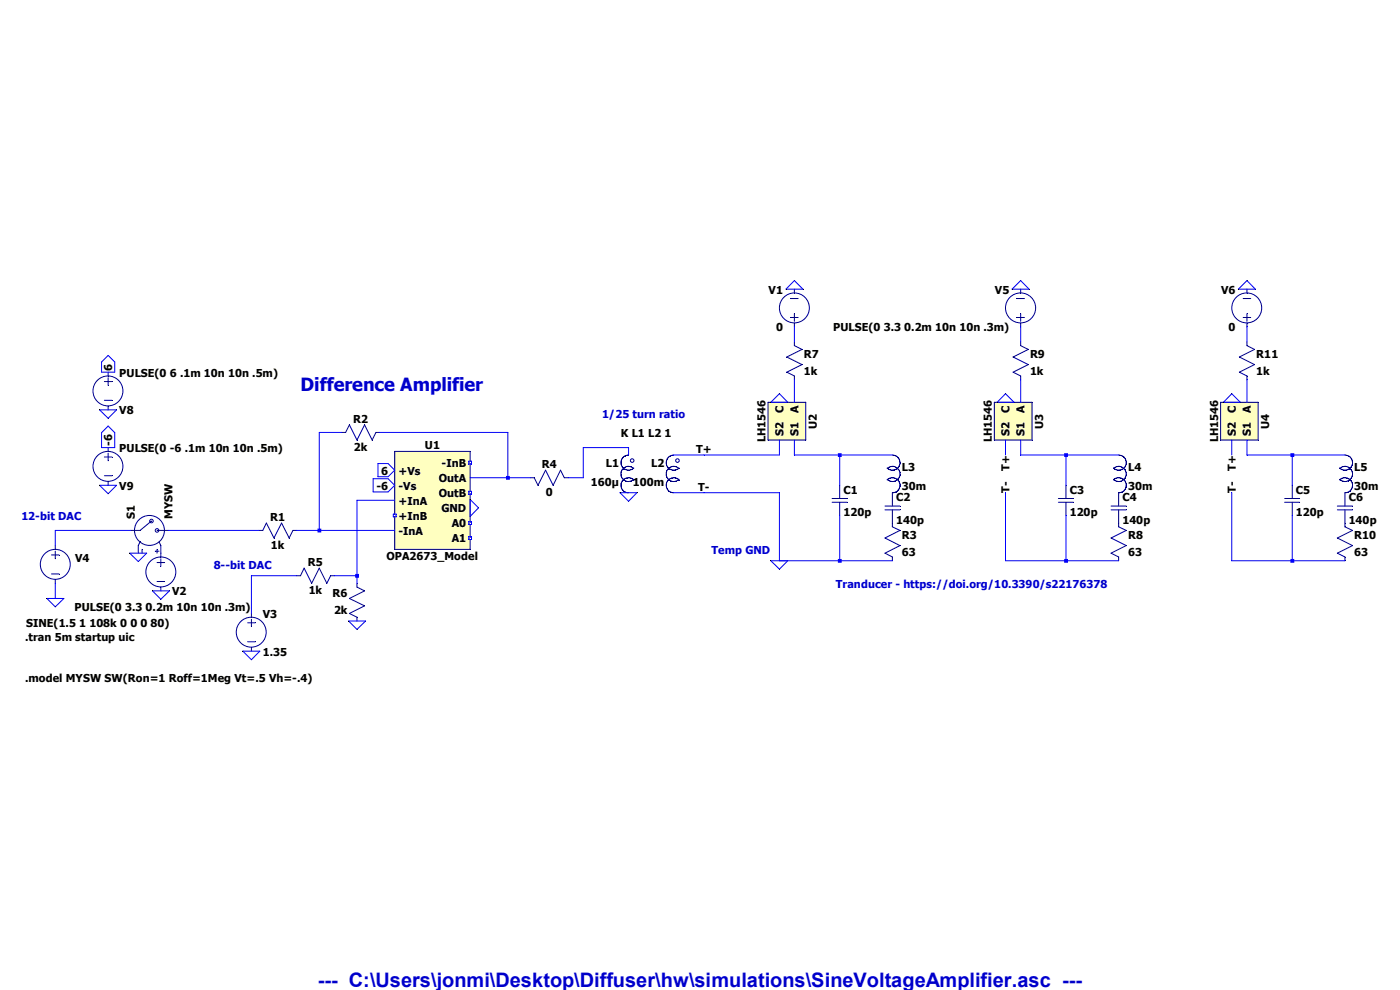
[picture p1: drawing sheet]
<svg xmlns="http://www.w3.org/2000/svg" width="297mm" height="210mm" viewBox="0 0 297 210" stroke-linecap="round" stroke-linejoin="round" font-family="sans-serif">
<defs><g id="words">
<text font-size="4.2" fill="#0000c8" x="67.4" y="209.3">--- C:\Users\jonmi\Desktop\Diffuser\hw\simulations\SineVoltageAmplifier.asc ---</text>
<text font-size="3.9" fill="#0000c8" x="63.8" y="82.8">Difference Amplifier</text>
<g font-size="2.3">
<text x="163.1" y="62.3">V1</text>
<text x="211.1" y="62.3">V5</text>
<text x="259.1" y="62.3">V6</text>
<text x="164.6" y="70.3">0</text>
<text x="176.8" y="70.3">PULSE(0 3.3 0.2m 10n 10n .3m)</text>
<text x="260.6" y="70.3">0</text>
<text x="170.5" y="75.9">R7</text>
<text x="218.5" y="75.9">R9</text>
<text x="266.5" y="75.9">R11</text>
<text x="23.8" y="78.7" transform="rotate(-90 23.8 78.7)">6</text>
<text x="25.3" y="79.9">PULSE(0 6 .1m 10n 10n .5m)</text>
<text x="170.5" y="79.5">1k</text>
<text x="218.5" y="79.5">1k</text>
<text x="266.5" y="79.5">1k</text>
<text x="25.3" y="87.9">V8</text>
<text x="74.9" y="89.7">R2</text>
<text x="166.2" y="87.7" transform="rotate(-90 166.2 87.7)">C</text>
<text x="169.4" y="87.7" transform="rotate(-90 169.4 87.7)">A</text>
<text x="214.2" y="87.7" transform="rotate(-90 214.2 87.7)">C</text>
<text x="217.4" y="87.7" transform="rotate(-90 217.4 87.7)">A</text>
<text x="262.2" y="87.7" transform="rotate(-90 262.2 87.7)">C</text>
<text x="265.4" y="87.7" transform="rotate(-90 265.4 87.7)">A</text>
<text x="23.8" y="94.7" transform="rotate(-90 23.8 94.7)">-6</text>
<text x="25.3" y="95.9">PULSE(0 -6 .1m 10n 10n .5m)</text>
<text x="75.1" y="95.7">2k</text>
<text x="90.1" y="95.3">U1</text>
<text x="131.7" y="92.7">K L1 L2 1</text>
<text x="162.4" y="93.9" transform="rotate(-90 162.4 93.9)">LH1546</text>
<text x="166.2" y="92.5" transform="rotate(-90 166.2 92.5)">S2</text>
<text x="169.4" y="92.5" transform="rotate(-90 169.4 92.5)">S1</text>
<text x="173.3" y="90.9" transform="rotate(-90 173.3 90.9)">U2</text>
<text x="210.4" y="93.9" transform="rotate(-90 210.4 93.9)">LH1546</text>
<text x="214.2" y="92.5" transform="rotate(-90 214.2 92.5)">S2</text>
<text x="217.4" y="92.5" transform="rotate(-90 217.4 92.5)">S1</text>
<text x="221.3" y="90.9" transform="rotate(-90 221.3 90.9)">U3</text>
<text x="258.4" y="93.9" transform="rotate(-90 258.4 93.9)">LH1546</text>
<text x="262.2" y="92.5" transform="rotate(-90 262.2 92.5)">S2</text>
<text x="265.4" y="92.5" transform="rotate(-90 265.4 92.5)">S1</text>
<text x="269.3" y="90.9" transform="rotate(-90 269.3 90.9)">U4</text>
<text x="80.9" y="100.7">6</text>
<text x="84.5" y="100.7">+Vs</text>
<text x="93.7" y="99.1">-InB</text>
<text x="114.9" y="99.3">R4</text>
<text x="128.5" y="99.1">L1</text>
<text x="138.1" y="99.1">L2</text>
<text x="147.7" y="96.1">T+</text>
<text x="191.3" y="99.9">L3</text>
<text x="214.2" y="99.9" transform="rotate(-90 214.2 99.9)">T+</text>
<text x="239.4" y="99.9">L4</text>
<text x="262.2" y="99.9" transform="rotate(-90 262.2 99.9)">T+</text>
<text x="287.3" y="99.9">L5</text>
<text x="25.3" y="103.9">V9</text>
<text x="79.8" y="103.9">-6</text>
<text x="84.5" y="103.9">-Vs</text>
<text x="84.5" y="107.1">+InA</text>
<text x="93.1" y="102.3">OutA</text>
<text x="93.1" y="105.5">OutB</text>
<text x="115.8" y="105.3">0</text>
<text x="125.3" y="103.1">160µ</text>
<text x="134.3" y="103.1">100m</text>
<text x="148.1" y="104.1">T-</text>
<text x="178.9" y="104.7">C1</text>
<text x="190.1" y="106.3">C2</text>
<text x="191.3" y="103.9">30m</text>
<text x="214.2" y="104.5" transform="rotate(-90 214.2 104.5)">T-</text>
<text x="226.9" y="104.7">C3</text>
<text x="238.1" y="106.3">C4</text>
<text x="239.4" y="103.9">30m</text>
<text x="262.2" y="104.5" transform="rotate(-90 262.2 104.5)">T-</text>
<text x="274.9" y="104.7">C5</text>
<text x="286.1" y="106.3">C6</text>
<text x="287.3" y="103.9">30m</text>
<text x="28.6" y="110.2" transform="rotate(-90 28.6 110.2)">S1</text>
<text x="36.6" y="110.2" transform="rotate(-90 36.6 110.2)">MYSW</text>
<text x="57.3" y="110.5">R1</text>
<text x="84.5" y="110.3">+InB</text>
<text x="84.5" y="113.5">-InA</text>
<text x="93.6" y="108.7">GND</text>
<text x="95.8" y="111.9">A0</text>
<text x="178.9" y="109.5">120p</text>
<text x="190.1" y="111.1">140p</text>
<text x="226.9" y="109.5">120p</text>
<text x="238.1" y="111.1">140p</text>
<text x="274.9" y="109.5">120p</text>
<text x="286.1" y="111.1">140p</text>
<text x="15.9" y="119.3">V4</text>
<text x="57.5" y="116.5">1k</text>
<text x="82" y="118.9">OPA2673_Model</text>
<text x="95.8" y="115.1">A1</text>
<text x="191.3" y="114.3">R3</text>
<text x="191.3" y="117.9">63</text>
<text x="239.4" y="114.3">R8</text>
<text x="239.4" y="117.9">63</text>
<text x="287.3" y="114.3">R10</text>
<text x="287.3" y="117.9">63</text>
<text x="65.3" y="120.1">R5</text>
<text x="15.8" y="129.7">PULSE(0 3.3 0.2m 10n 10n .3m)</text>
<text x="36.5" y="126.3">V2</text>
<text x="55.8" y="131.1">V3</text>
<text x="65.5" y="126.1">1k</text>
<text x="70.6" y="126.7">R6</text>
<text x="70.9" y="130.3">2k</text>
<text x="5.3" y="135.9">.tran 5m startup uic</text>
<text x="5.5" y="133">SINE(1.5 1 108k 0 0 0 80)</text>
<text x="55.8" y="139.1">1.35</text>
<text x="5.3" y="144.7">.model MYSW SW(Ron=1 Roff=1Meg Vt=.5 Vh=-.4)</text>
</g>
<g font-size="2.3" fill="#0000c8">
<text x="127.7" y="88.7">1/25 turn ratio</text>
<text x="4.5" y="110.3">12-bit DAC</text>
<text x="150.9" y="117.5">Temp GND</text>
<text x="45.3" y="120.7">8--bit DAC</text>
<text x="177.3" y="124.7">Tranducer - https://doi.org/10.3390/s22176378</text>
</g>
</g></defs>
<g fill="none" stroke="#00007f" stroke-width=".21">
<path d="M134.5 101.7l-.2 .1"/>
<circle cx="134.1" cy="97.7" r=".38"/>
</g>
<path d="M134.3 101.8l-.2 .1" fill="none" stroke="#00007f" stroke-width=".21"/>
<path d="M134.1 101.9l-.2 .2" fill="none" stroke="#00007f" stroke-width=".21"/>
<path d="M133.9 102.1h-.3" fill="none" stroke="#00007f" stroke-width=".21"/>
<path d="M133.6 102.1l-.2 .1" fill="none" stroke="#00007f" stroke-width=".21"/>
<path d="M133.2 102.2h.2" fill="none" stroke="#00007f" stroke-width=".21"/>
<path d="M132.9 102.1l.3 .1" fill="none" stroke="#00007f" stroke-width=".21"/>
<path d="M132.7 102l.2 .1" fill="none" stroke="#00007f" stroke-width=".21"/>
<path d="M132.5 101.9l.2 .1" fill="none" stroke="#00007f" stroke-width=".21"/>
<path d="M132.3 101.8l.2 .1" fill="none" stroke="#00007f" stroke-width=".21"/>
<path d="M132.2 101.6l.1 .2" fill="none" stroke="#00007f" stroke-width=".21"/>
<path d="M132 101.4l.2 .2" fill="none" stroke="#00007f" stroke-width=".21"/>
<path d="M131.9 101.2l.1 .2" fill="none" stroke="#00007f" stroke-width=".21"/>
<path d="M131.8 101l.1 .2" fill="none" stroke="#00007f" stroke-width=".21"/>
<path d="M131.7 100.8l.1 .2" fill="none" stroke="#00007f" stroke-width=".21"/>
<path d="M131.7 100.5v.3" fill="none" stroke="#00007f" stroke-width=".21"/>
<path d="M131.7 100.3v.2" fill="none" stroke="#00007f" stroke-width=".21"/>
<path d="M131.8 100.1l-.1 .2" fill="none" stroke="#00007f" stroke-width=".21"/>
<path d="M131.9 99.9l-.1 .2" fill="none" stroke="#00007f" stroke-width=".21"/>
<path d="M132 99.7l-.1 .2" fill="none" stroke="#00007f" stroke-width=".21"/>
<path d="M132.2 99.5l-.2 .2" fill="none" stroke="#00007f" stroke-width=".21"/>
<path d="M132.3 99.3l-.1 .2" fill="none" stroke="#00007f" stroke-width=".21"/>
<path d="M132.5 99.2l-.2 .1" fill="none" stroke="#00007f" stroke-width=".21"/>
<path d="M132.7 99.1l-.2 .1" fill="none" stroke="#00007f" stroke-width=".21"/>
<path d="M132.9 99l-.2 .1" fill="none" stroke="#00007f" stroke-width=".21"/>
<path d="M133.2 98.9l-.3 .1" fill="none" stroke="#00007f" stroke-width=".21"/>
<path d="M133.2 98.9h.2" fill="none" stroke="#00007f" stroke-width=".21"/>
<path d="M133.4 98.9l.2 .1" fill="none" stroke="#00007f" stroke-width=".21"/>
<path d="M133.6 99h.3" fill="none" stroke="#00007f" stroke-width=".21"/>
<path d="M133.9 99l.2 .1" fill="none" stroke="#00007f" stroke-width=".21"/>
<path d="M134.1 99.1l.2 .2" fill="none" stroke="#00007f" stroke-width=".21"/>
<path d="M134.3 99.3l.2 .1" fill="none" stroke="#00007f" stroke-width=".21"/>
<path d="M134.5 99.3l-.2 .1" fill="none" stroke="#00007f" stroke-width=".21"/>
<path d="M134.3 99.4l-.1 .1" fill="none" stroke="#00007f" stroke-width=".21"/>
<path d="M134.2 99.5l-.2 .1" fill="none" stroke="#00007f" stroke-width=".21"/>
<path d="M134 99.6l-.2 .1" fill="none" stroke="#00007f" stroke-width=".21"/>
<path d="M133.8 99.7h-.2" fill="none" stroke="#00007f" stroke-width=".21"/>
<path d="M133.4 99.7h.2" fill="none" stroke="#00007f" stroke-width=".21"/>
<path d="M133.2 99.7h.2" fill="none" stroke="#00007f" stroke-width=".21"/>
<path d="M133 99.7h.2" fill="none" stroke="#00007f" stroke-width=".21"/>
<path d="M132.8 99.7h.2" fill="none" stroke="#00007f" stroke-width=".21"/>
<path d="M132.6 99.6l.2 .1" fill="none" stroke="#00007f" stroke-width=".21"/>
<path d="M132.5 99.5l.1 .1" fill="none" stroke="#00007f" stroke-width=".21"/>
<path d="M132.3 99.4l.2 .1" fill="none" stroke="#00007f" stroke-width=".21"/>
<path d="M132.2 99.2l.1 .2" fill="none" stroke="#00007f" stroke-width=".21"/>
<path d="M132 99.1l.2 .1" fill="none" stroke="#00007f" stroke-width=".21"/>
<path d="M132 98.9v.2" fill="none" stroke="#00007f" stroke-width=".21"/>
<path d="M131.9 98.8l.1 .1" fill="none" stroke="#00007f" stroke-width=".21"/>
<path d="M131.8 98.6l.1 .2" fill="none" stroke="#00007f" stroke-width=".21"/>
<path d="M131.7 98.4l.1 .2" fill="none" stroke="#00007f" stroke-width=".21"/>
<path d="M131.7 98.2v.2" fill="none" stroke="#00007f" stroke-width=".21"/>
<path d="M131.7 98v.2" fill="none" stroke="#00007f" stroke-width=".21"/>
<path d="M131.8 97.8l-.1 .2" fill="none" stroke="#00007f" stroke-width=".21"/>
<path d="M131.8 97.6v.2" fill="none" stroke="#00007f" stroke-width=".21"/>
<path d="M131.9 97.4l-.1 .2" fill="none" stroke="#00007f" stroke-width=".21"/>
<path d="M132 97.2l-.1 .2" fill="none" stroke="#00007f" stroke-width=".21"/>
<path d="M132.1 97.1l-.1 .1" fill="none" stroke="#00007f" stroke-width=".21"/>
<path d="M132.2 96.9l-.1 .2" fill="none" stroke="#00007f" stroke-width=".21"/>
<path d="M132.4 96.8l-.2 .1" fill="none" stroke="#00007f" stroke-width=".21"/>
<path d="M132.6 96.7l-.2 .1" fill="none" stroke="#00007f" stroke-width=".21"/>
<path d="M132.8 96.6l-.2 .1" fill="none" stroke="#00007f" stroke-width=".21"/>
<path d="M132.9 96.6h-.1" fill="none" stroke="#00007f" stroke-width=".21"/>
<path d="M133.1 96.6h-.2" fill="none" stroke="#00007f" stroke-width=".21"/>
<path d="M133.3 96.5l-.2 .1" fill="none" stroke="#00007f" stroke-width=".21"/>
<path d="M133.1 104.5h.2" fill="none" stroke="#00007f" stroke-width=".21"/>
<path d="M132.9 104.5h.2" fill="none" stroke="#00007f" stroke-width=".21"/>
<path d="M132.8 104.4l.1 .1" fill="none" stroke="#00007f" stroke-width=".21"/>
<path d="M132.6 104.4h.2" fill="none" stroke="#00007f" stroke-width=".21"/>
<path d="M132.4 104.3l.2 .1" fill="none" stroke="#00007f" stroke-width=".21"/>
<path d="M132.2 104.1l.2 .2" fill="none" stroke="#00007f" stroke-width=".21"/>
<path d="M132.1 104l.1 .1" fill="none" stroke="#00007f" stroke-width=".21"/>
<path d="M132 103.8l.1 .2" fill="none" stroke="#00007f" stroke-width=".21"/>
<path d="M131.9 103.7l.1 .1" fill="none" stroke="#00007f" stroke-width=".21"/>
<path d="M131.8 103.5l.1 .2" fill="none" stroke="#00007f" stroke-width=".21"/>
<path d="M131.8 103.3v.2" fill="none" stroke="#00007f" stroke-width=".21"/>
<path d="M131.7 103.1l.1 .2" fill="none" stroke="#00007f" stroke-width=".21"/>
<path d="M131.7 102.9v.2" fill="none" stroke="#00007f" stroke-width=".21"/>
<path d="M131.7 102.7v.2" fill="none" stroke="#00007f" stroke-width=".21"/>
<path d="M131.8 102.5l-.1 .2" fill="none" stroke="#00007f" stroke-width=".21"/>
<path d="M131.9 102.3l-.1 .2" fill="none" stroke="#00007f" stroke-width=".21"/>
<path d="M132 102.2l-.1 .1" fill="none" stroke="#00007f" stroke-width=".21"/>
<path d="M132 102v.2" fill="none" stroke="#00007f" stroke-width=".21"/>
<path d="M132.2 101.9l-.2 .1" fill="none" stroke="#00007f" stroke-width=".21"/>
<path d="M132.3 101.7l-.1 .2" fill="none" stroke="#00007f" stroke-width=".21"/>
<path d="M132.5 101.6l-.2 .1" fill="none" stroke="#00007f" stroke-width=".21"/>
<path d="M132.6 101.5l-.1 .1" fill="none" stroke="#00007f" stroke-width=".21"/>
<path d="M132.8 101.4l-.2 .1" fill="none" stroke="#00007f" stroke-width=".21"/>
<path d="M133 101.4h-.2" fill="none" stroke="#00007f" stroke-width=".21"/>
<path d="M133.2 101.3l-.2 .1" fill="none" stroke="#00007f" stroke-width=".21"/>
<path d="M133.2 101.3h.2" fill="none" stroke="#00007f" stroke-width=".21"/>
<path d="M133.4 101.3h.2" fill="none" stroke="#00007f" stroke-width=".21"/>
<path d="M133.6 101.3l.2 .1" fill="none" stroke="#00007f" stroke-width=".21"/>
<path d="M133.8 101.4l.2 .1" fill="none" stroke="#00007f" stroke-width=".21"/>
<path d="M134 101.5l.2 .1" fill="none" stroke="#00007f" stroke-width=".21"/>
<path d="M134.2 101.6l.1 .1" fill="none" stroke="#00007f" stroke-width=".21"/>
<path d="M134.3 101.7l.2 .1" fill="none" stroke="#00007f" stroke-width=".21"/>
<g fill="none" stroke="#00007f" stroke-width=".21">
<path d="M144.1 101.7l-.2 .1"/>
<circle cx="143.7" cy="97.7" r=".38"/>
</g>
<path d="M143.9 101.8l-.2 .1" fill="none" stroke="#00007f" stroke-width=".21"/>
<path d="M143.7 101.9l-.2 .2" fill="none" stroke="#00007f" stroke-width=".21"/>
<path d="M143.5 102.1h-.2" fill="none" stroke="#00007f" stroke-width=".21"/>
<path d="M143.3 102.1l-.3 .1" fill="none" stroke="#00007f" stroke-width=".21"/>
<path d="M142.8 102.2h.2" fill="none" stroke="#00007f" stroke-width=".21"/>
<path d="M142.5 102.1l.3 .1" fill="none" stroke="#00007f" stroke-width=".21"/>
<path d="M142.3 102l.2 .1" fill="none" stroke="#00007f" stroke-width=".21"/>
<path d="M142.1 101.9l.2 .1" fill="none" stroke="#00007f" stroke-width=".21"/>
<path d="M141.9 101.8l.2 .1" fill="none" stroke="#00007f" stroke-width=".21"/>
<path d="M141.7 101.6l.2 .2" fill="none" stroke="#00007f" stroke-width=".21"/>
<path d="M141.6 101.4l.1 .2" fill="none" stroke="#00007f" stroke-width=".21"/>
<path d="M141.5 101.2l.1 .2" fill="none" stroke="#00007f" stroke-width=".21"/>
<path d="M141.4 101l.1 .2" fill="none" stroke="#00007f" stroke-width=".21"/>
<path d="M141.4 100.8v.2" fill="none" stroke="#00007f" stroke-width=".21"/>
<path d="M141.4 100.5v.3" fill="none" stroke="#00007f" stroke-width=".21"/>
<path d="M141.4 100.3v.2" fill="none" stroke="#00007f" stroke-width=".21"/>
<path d="M141.4 100.1v.2" fill="none" stroke="#00007f" stroke-width=".21"/>
<path d="M141.5 99.9l-.1 .2" fill="none" stroke="#00007f" stroke-width=".21"/>
<path d="M141.6 99.7l-.1 .2" fill="none" stroke="#00007f" stroke-width=".21"/>
<path d="M141.7 99.5l-.1 .2" fill="none" stroke="#00007f" stroke-width=".21"/>
<path d="M141.9 99.3l-.2 .2" fill="none" stroke="#00007f" stroke-width=".21"/>
<path d="M142.1 99.2l-.2 .1" fill="none" stroke="#00007f" stroke-width=".21"/>
<path d="M142.3 99.1l-.2 .1" fill="none" stroke="#00007f" stroke-width=".21"/>
<path d="M142.5 99l-.2 .1" fill="none" stroke="#00007f" stroke-width=".21"/>
<path d="M142.8 98.9l-.3 .1" fill="none" stroke="#00007f" stroke-width=".21"/>
<path d="M142.8 98.9h.2" fill="none" stroke="#00007f" stroke-width=".21"/>
<path d="M143 98.9l.3 .1" fill="none" stroke="#00007f" stroke-width=".21"/>
<path d="M143.3 99h.2" fill="none" stroke="#00007f" stroke-width=".21"/>
<path d="M143.5 99l.2 .1" fill="none" stroke="#00007f" stroke-width=".21"/>
<path d="M143.7 99.1l.2 .2" fill="none" stroke="#00007f" stroke-width=".21"/>
<path d="M143.9 99.3l.2 .1" fill="none" stroke="#00007f" stroke-width=".21"/>
<path d="M144.1 99.3l-.2 .1" fill="none" stroke="#00007f" stroke-width=".21"/>
<path d="M143.9 99.4l-.1 .1" fill="none" stroke="#00007f" stroke-width=".21"/>
<path d="M143.8 99.5l-.2 .1" fill="none" stroke="#00007f" stroke-width=".21"/>
<path d="M143.6 99.6l-.2 .1" fill="none" stroke="#00007f" stroke-width=".21"/>
<path d="M143.4 99.7h-.2" fill="none" stroke="#00007f" stroke-width=".21"/>
<path d="M143 99.7h.2" fill="none" stroke="#00007f" stroke-width=".21"/>
<path d="M142.8 99.7h.2" fill="none" stroke="#00007f" stroke-width=".21"/>
<path d="M142.6 99.7h.2" fill="none" stroke="#00007f" stroke-width=".21"/>
<path d="M142.5 99.7h.1" fill="none" stroke="#00007f" stroke-width=".21"/>
<path d="M142.2 99.6l.3 .1" fill="none" stroke="#00007f" stroke-width=".21"/>
<path d="M142.1 99.5l.1 .1" fill="none" stroke="#00007f" stroke-width=".21"/>
<path d="M141.9 99.4l.2 .1" fill="none" stroke="#00007f" stroke-width=".21"/>
<path d="M141.8 99.2l.1 .2" fill="none" stroke="#00007f" stroke-width=".21"/>
<path d="M141.6 99.1l.2 .1" fill="none" stroke="#00007f" stroke-width=".21"/>
<path d="M141.6 98.9v.2" fill="none" stroke="#00007f" stroke-width=".21"/>
<path d="M141.4 98.8l.2 .1" fill="none" stroke="#00007f" stroke-width=".21"/>
<path d="M141.4 98.6v.2" fill="none" stroke="#00007f" stroke-width=".21"/>
<path d="M141.4 98.4v.2" fill="none" stroke="#00007f" stroke-width=".21"/>
<path d="M141.4 98.2v.2" fill="none" stroke="#00007f" stroke-width=".21"/>
<path d="M141.4 98v.2" fill="none" stroke="#00007f" stroke-width=".21"/>
<path d="M141.4 97.8v.2" fill="none" stroke="#00007f" stroke-width=".21"/>
<path d="M141.4 97.6v.2" fill="none" stroke="#00007f" stroke-width=".21"/>
<path d="M141.5 97.4l-.1 .2" fill="none" stroke="#00007f" stroke-width=".21"/>
<path d="M141.6 97.2l-.1 .2" fill="none" stroke="#00007f" stroke-width=".21"/>
<path d="M141.7 97.1l-.1 .1" fill="none" stroke="#00007f" stroke-width=".21"/>
<path d="M141.9 96.9l-.2 .2" fill="none" stroke="#00007f" stroke-width=".21"/>
<path d="M142 96.8l-.1 .1" fill="none" stroke="#00007f" stroke-width=".21"/>
<path d="M142.2 96.7l-.2 .1" fill="none" stroke="#00007f" stroke-width=".21"/>
<path d="M142.4 96.6l-.2 .1" fill="none" stroke="#00007f" stroke-width=".21"/>
<path d="M142.5 96.6h-.1" fill="none" stroke="#00007f" stroke-width=".21"/>
<path d="M142.7 96.6h-.2" fill="none" stroke="#00007f" stroke-width=".21"/>
<path d="M142.9 96.5l-.2 .1" fill="none" stroke="#00007f" stroke-width=".21"/>
<path d="M142.7 104.5h.2" fill="none" stroke="#00007f" stroke-width=".21"/>
<path d="M142.5 104.5h.2" fill="none" stroke="#00007f" stroke-width=".21"/>
<path d="M142.4 104.4l.1 .1" fill="none" stroke="#00007f" stroke-width=".21"/>
<path d="M142.2 104.4h.2" fill="none" stroke="#00007f" stroke-width=".21"/>
<path d="M142 104.3l.2 .1" fill="none" stroke="#00007f" stroke-width=".21"/>
<path d="M141.9 104.1l.1 .2" fill="none" stroke="#00007f" stroke-width=".21"/>
<path d="M141.7 104l.2 .1" fill="none" stroke="#00007f" stroke-width=".21"/>
<path d="M141.6 103.8l.1 .2" fill="none" stroke="#00007f" stroke-width=".21"/>
<path d="M141.5 103.7l.1 .1" fill="none" stroke="#00007f" stroke-width=".21"/>
<path d="M141.4 103.5l.1 .2" fill="none" stroke="#00007f" stroke-width=".21"/>
<path d="M141.4 103.3v.2" fill="none" stroke="#00007f" stroke-width=".21"/>
<path d="M141.4 103.1v.2" fill="none" stroke="#00007f" stroke-width=".21"/>
<path d="M141.4 102.9v.2" fill="none" stroke="#00007f" stroke-width=".21"/>
<path d="M141.4 102.7v.2" fill="none" stroke="#00007f" stroke-width=".21"/>
<path d="M141.4 102.5v.2" fill="none" stroke="#00007f" stroke-width=".21"/>
<path d="M141.4 102.3v.2" fill="none" stroke="#00007f" stroke-width=".21"/>
<path d="M141.6 102.2l-.2 .1" fill="none" stroke="#00007f" stroke-width=".21"/>
<path d="M141.6 102v.2" fill="none" stroke="#00007f" stroke-width=".21"/>
<path d="M141.8 101.9l-.2 .1" fill="none" stroke="#00007f" stroke-width=".21"/>
<path d="M141.9 101.7l-.1 .2" fill="none" stroke="#00007f" stroke-width=".21"/>
<path d="M142.1 101.6l-.2 .1" fill="none" stroke="#00007f" stroke-width=".21"/>
<path d="M142.2 101.5l-.1 .1" fill="none" stroke="#00007f" stroke-width=".21"/>
<path d="M142.5 101.4l-.3 .1" fill="none" stroke="#00007f" stroke-width=".21"/>
<path d="M142.6 101.4h-.1" fill="none" stroke="#00007f" stroke-width=".21"/>
<path d="M142.8 101.3l-.2 .1" fill="none" stroke="#00007f" stroke-width=".21"/>
<path d="M142.8 101.3h.2" fill="none" stroke="#00007f" stroke-width=".21"/>
<path d="M143 101.3h.2" fill="none" stroke="#00007f" stroke-width=".21"/>
<path d="M143.2 101.3l.2 .1" fill="none" stroke="#00007f" stroke-width=".21"/>
<path d="M143.4 101.4l.2 .1" fill="none" stroke="#00007f" stroke-width=".21"/>
<path d="M143.6 101.5l.2 .1" fill="none" stroke="#00007f" stroke-width=".21"/>
<path d="M143.8 101.6l.1 .1" fill="none" stroke="#00007f" stroke-width=".21"/>
<path d="M143.9 101.7l.2 .1" fill="none" stroke="#00007f" stroke-width=".21"/>
<path d="M54.9 112.5h.9" fill="none" stroke="#00007f" stroke-width=".21"/>
<path d="M56.5 111l-.7 1.5" fill="none" stroke="#00007f" stroke-width=".21"/>
<path d="M56.5 111l1.6 3.1" fill="none" stroke="#00007f" stroke-width=".21"/>
<path d="M59.7 111l-1.6 3.1" fill="none" stroke="#00007f" stroke-width=".21"/>
<path d="M59.7 111l1.6 3.1" fill="none" stroke="#00007f" stroke-width=".21"/>
<path d="M62.1 112.5h.8" fill="none" stroke="#00007f" stroke-width=".21"/>
<path d="M62.1 112.5l-.8 1.6" fill="none" stroke="#00007f" stroke-width=".21"/>
<path d="M72.5 91.7h.8" fill="none" stroke="#00007f" stroke-width=".21"/>
<path d="M74.1 90.1l-.8 1.6" fill="none" stroke="#00007f" stroke-width=".21"/>
<path d="M74.1 90.1l1.6 3.2" fill="none" stroke="#00007f" stroke-width=".21"/>
<path d="M77.3 90.1l-1.6 3.2" fill="none" stroke="#00007f" stroke-width=".21"/>
<path d="M77.3 90.1l1.7 3.2" fill="none" stroke="#00007f" stroke-width=".21"/>
<path d="M79.8 91.7h.7" fill="none" stroke="#00007f" stroke-width=".21"/>
<path d="M79.8 91.7l-.8 1.6" fill="none" stroke="#00007f" stroke-width=".21"/>
<path d="M119.7 101.3h.8" fill="none" stroke="#00007f" stroke-width=".21"/>
<path d="M118.9 99.7l.8 1.6" fill="none" stroke="#00007f" stroke-width=".21"/>
<path d="M118.9 99.7l-1.6 3.3" fill="none" stroke="#00007f" stroke-width=".21"/>
<path d="M115.7 99.7l1.6 3.3" fill="none" stroke="#00007f" stroke-width=".21"/>
<path d="M115.7 99.7l-1.6 3.3" fill="none" stroke="#00007f" stroke-width=".21"/>
<path d="M112.5 101.3h.8" fill="none" stroke="#00007f" stroke-width=".21"/>
<path d="M113.3 101.3l.8 1.7" fill="none" stroke="#00007f" stroke-width=".21"/>
<path d="M178.1 106.6v2.7" fill="none" stroke="#00007f" stroke-width=".21"/>
<path d="M178.1 103v2.7" fill="none" stroke="#00007f" stroke-width=".21"/>
<path d="M176.5 105.7h3.2" fill="none" stroke="#00007f" stroke-width=".21"/>
<path d="M176.5 106.6h3.2" fill="none" stroke="#00007f" stroke-width=".21"/>
<path d="M188.4 99.3l-.2 .1" fill="none" stroke="#00007f" stroke-width=".21"/>
<path d="M188.6 99.1l-.2 .2" fill="none" stroke="#00007f" stroke-width=".21"/>
<path d="M188.8 99l-.2 .1" fill="none" stroke="#00007f" stroke-width=".21"/>
<path d="M189 99h-.2" fill="none" stroke="#00007f" stroke-width=".21"/>
<path d="M189.3 98.9l-.3 .1" fill="none" stroke="#00007f" stroke-width=".21"/>
<path d="M189.3 98.9h.2" fill="none" stroke="#00007f" stroke-width=".21"/>
<path d="M189.5 98.9l.2 .1" fill="none" stroke="#00007f" stroke-width=".21"/>
<path d="M189.7 99l.2 .1" fill="none" stroke="#00007f" stroke-width=".21"/>
<path d="M189.9 99.1l.3 .1" fill="none" stroke="#00007f" stroke-width=".21"/>
<path d="M190.2 99.2l.1 .1" fill="none" stroke="#00007f" stroke-width=".21"/>
<path d="M190.3 99.3l.2 .2" fill="none" stroke="#00007f" stroke-width=".21"/>
<path d="M190.5 99.5l.2 .2" fill="none" stroke="#00007f" stroke-width=".21"/>
<path d="M190.7 99.7l.1 .2" fill="none" stroke="#00007f" stroke-width=".21"/>
<path d="M190.8 99.9l.1 .2" fill="none" stroke="#00007f" stroke-width=".21"/>
<path d="M190.9 100.1v.2" fill="none" stroke="#00007f" stroke-width=".21"/>
<path d="M190.9 100.3v.2" fill="none" stroke="#00007f" stroke-width=".21"/>
<path d="M190.9 100.5v.3" fill="none" stroke="#00007f" stroke-width=".21"/>
<path d="M190.9 100.8v.2" fill="none" stroke="#00007f" stroke-width=".21"/>
<path d="M190.9 101l-.1 .2" fill="none" stroke="#00007f" stroke-width=".21"/>
<path d="M190.8 101.2l-.1 .2" fill="none" stroke="#00007f" stroke-width=".21"/>
<path d="M190.7 101.4l-.2 .2" fill="none" stroke="#00007f" stroke-width=".21"/>
<path d="M190.5 101.6l-.2 .2" fill="none" stroke="#00007f" stroke-width=".21"/>
<path d="M190.3 101.8l-.1 .1" fill="none" stroke="#00007f" stroke-width=".21"/>
<path d="M190.2 101.9l-.3 .1" fill="none" stroke="#00007f" stroke-width=".21"/>
<path d="M189.9 102l-.2 .1" fill="none" stroke="#00007f" stroke-width=".21"/>
<path d="M189.7 102.1l-.2 .1" fill="none" stroke="#00007f" stroke-width=".21"/>
<path d="M189.3 102.2h.2" fill="none" stroke="#00007f" stroke-width=".21"/>
<path d="M189 102.1l.3 .1" fill="none" stroke="#00007f" stroke-width=".21"/>
<path d="M188.8 102.1h.2" fill="none" stroke="#00007f" stroke-width=".21"/>
<path d="M188.6 101.9l.2 .2" fill="none" stroke="#00007f" stroke-width=".21"/>
<path d="M188.4 101.8l.2 .1" fill="none" stroke="#00007f" stroke-width=".21"/>
<path d="M188.2 101.7l.2 .1" fill="none" stroke="#00007f" stroke-width=".21"/>
<path d="M188.3 101.7l-.1 .1" fill="none" stroke="#00007f" stroke-width=".21"/>
<path d="M188.5 101.6l-.2 .1" fill="none" stroke="#00007f" stroke-width=".21"/>
<path d="M188.7 101.5l-.2 .1" fill="none" stroke="#00007f" stroke-width=".21"/>
<path d="M188.8 101.4l-.1 .1" fill="none" stroke="#00007f" stroke-width=".21"/>
<path d="M189.1 101.3l-.3 .1" fill="none" stroke="#00007f" stroke-width=".21"/>
<path d="M189.1 101.3h.2" fill="none" stroke="#00007f" stroke-width=".21"/>
<path d="M189.3 101.3h.1" fill="none" stroke="#00007f" stroke-width=".21"/>
<path d="M189.4 101.3l.3 .1" fill="none" stroke="#00007f" stroke-width=".21"/>
<path d="M189.7 101.4h.1" fill="none" stroke="#00007f" stroke-width=".21"/>
<path d="M189.8 101.4l.2 .1" fill="none" stroke="#00007f" stroke-width=".21"/>
<path d="M190 101.5l.2 .1" fill="none" stroke="#00007f" stroke-width=".21"/>
<path d="M190.2 101.6l.1 .1" fill="none" stroke="#00007f" stroke-width=".21"/>
<path d="M190.3 101.7l.2 .2" fill="none" stroke="#00007f" stroke-width=".21"/>
<path d="M190.5 101.9l.1 .1" fill="none" stroke="#00007f" stroke-width=".21"/>
<path d="M190.6 102l.1 .2" fill="none" stroke="#00007f" stroke-width=".21"/>
<path d="M190.7 102.2l.1 .1" fill="none" stroke="#00007f" stroke-width=".21"/>
<path d="M190.8 102.3l.1 .2" fill="none" stroke="#00007f" stroke-width=".21"/>
<path d="M190.9 102.5v.2" fill="none" stroke="#00007f" stroke-width=".21"/>
<path d="M190.9 102.7v.2" fill="none" stroke="#00007f" stroke-width=".21"/>
<path d="M190.9 102.9v.2" fill="none" stroke="#00007f" stroke-width=".21"/>
<path d="M190.9 103.1v.2" fill="none" stroke="#00007f" stroke-width=".21"/>
<path d="M190.9 103.3l-.1 .2" fill="none" stroke="#00007f" stroke-width=".21"/>
<path d="M190.8 103.5v.2" fill="none" stroke="#00007f" stroke-width=".21"/>
<path d="M190.8 103.7l-.1 .1" fill="none" stroke="#00007f" stroke-width=".21"/>
<path d="M190.7 103.8l-.2 .2" fill="none" stroke="#00007f" stroke-width=".21"/>
<path d="M190.5 104l-.1 .1" fill="none" stroke="#00007f" stroke-width=".21"/>
<path d="M190.4 104.1l-.2 .2" fill="none" stroke="#00007f" stroke-width=".21"/>
<path d="M190.2 104.3l-.1 .1" fill="none" stroke="#00007f" stroke-width=".21"/>
<path d="M190.1 104.4h-.2" fill="none" stroke="#00007f" stroke-width=".21"/>
<path d="M189.9 104.4l-.2 .1" fill="none" stroke="#00007f" stroke-width=".21"/>
<path d="M189.7 104.5h-.2" fill="none" stroke="#00007f" stroke-width=".21"/>
<path d="M189.3 104.5h.2" fill="none" stroke="#00007f" stroke-width=".21"/>
<path d="M189.3 96.5l.2 .1" fill="none" stroke="#00007f" stroke-width=".21"/>
<path d="M189.5 96.6h.2" fill="none" stroke="#00007f" stroke-width=".21"/>
<path d="M189.7 96.6h.2" fill="none" stroke="#00007f" stroke-width=".21"/>
<path d="M189.9 96.6l.2 .1" fill="none" stroke="#00007f" stroke-width=".21"/>
<path d="M190.1 96.7l.1 .1" fill="none" stroke="#00007f" stroke-width=".21"/>
<path d="M190.2 96.8l.2 .1" fill="none" stroke="#00007f" stroke-width=".21"/>
<path d="M190.4 96.9l.1 .2" fill="none" stroke="#00007f" stroke-width=".21"/>
<path d="M190.5 97.1l.2 .1" fill="none" stroke="#00007f" stroke-width=".21"/>
<path d="M190.7 97.2l.1 .2" fill="none" stroke="#00007f" stroke-width=".21"/>
<path d="M190.8 97.4v.2" fill="none" stroke="#00007f" stroke-width=".21"/>
<path d="M190.8 97.6l.1 .2" fill="none" stroke="#00007f" stroke-width=".21"/>
<path d="M190.9 97.8v.2" fill="none" stroke="#00007f" stroke-width=".21"/>
<path d="M190.9 98v.2" fill="none" stroke="#00007f" stroke-width=".21"/>
<path d="M190.9 98.2v.2" fill="none" stroke="#00007f" stroke-width=".21"/>
<path d="M190.9 98.4v.2" fill="none" stroke="#00007f" stroke-width=".21"/>
<path d="M190.9 98.6l-.1 .2" fill="none" stroke="#00007f" stroke-width=".21"/>
<path d="M190.8 98.8l-.1 .1" fill="none" stroke="#00007f" stroke-width=".21"/>
<path d="M190.7 98.9l-.1 .2" fill="none" stroke="#00007f" stroke-width=".21"/>
<path d="M190.6 99.1l-.1 .1" fill="none" stroke="#00007f" stroke-width=".21"/>
<path d="M190.5 99.2l-.2 .2" fill="none" stroke="#00007f" stroke-width=".21"/>
<path d="M190.3 99.4l-.1 .1" fill="none" stroke="#00007f" stroke-width=".21"/>
<path d="M190.2 99.5l-.2 .1" fill="none" stroke="#00007f" stroke-width=".21"/>
<path d="M190 99.6l-.2 .1" fill="none" stroke="#00007f" stroke-width=".21"/>
<path d="M189.8 99.7h-.1" fill="none" stroke="#00007f" stroke-width=".21"/>
<path d="M189.7 99.7h-.3" fill="none" stroke="#00007f" stroke-width=".21"/>
<path d="M189.3 99.7h.1" fill="none" stroke="#00007f" stroke-width=".21"/>
<path d="M189.1 99.7h.2" fill="none" stroke="#00007f" stroke-width=".21"/>
<path d="M188.8 99.7h.3" fill="none" stroke="#00007f" stroke-width=".21"/>
<path d="M188.7 99.6l.1 .1" fill="none" stroke="#00007f" stroke-width=".21"/>
<path d="M188.5 99.5l.2 .1" fill="none" stroke="#00007f" stroke-width=".21"/>
<path d="M188.3 99.4l.2 .1" fill="none" stroke="#00007f" stroke-width=".21"/>
<path d="M188.2 99.3l.1 .1" fill="none" stroke="#00007f" stroke-width=".21"/>
<path d="M189.3 108.2v2.8" fill="none" stroke="#00007f" stroke-width=".21"/>
<path d="M189.3 104.5v2.9" fill="none" stroke="#00007f" stroke-width=".21"/>
<path d="M187.7 107.4h3.2" fill="none" stroke="#00007f" stroke-width=".21"/>
<path d="M187.7 108.2h3.2" fill="none" stroke="#00007f" stroke-width=".21"/>
<path d="M189.3 118.2v.8" fill="none" stroke="#00007f" stroke-width=".21"/>
<path d="M187.7 117.3l1.6 .9" fill="none" stroke="#00007f" stroke-width=".21"/>
<path d="M190.9 115.7l-3.2 1.6" fill="none" stroke="#00007f" stroke-width=".21"/>
<path d="M187.7 114.1l3.2 1.6" fill="none" stroke="#00007f" stroke-width=".21"/>
<path d="M190.9 112.5l-3.2 1.6" fill="none" stroke="#00007f" stroke-width=".21"/>
<path d="M189.3 111v.8" fill="none" stroke="#00007f" stroke-width=".21"/>
<path d="M189.3 111.8l1.6 .7" fill="none" stroke="#00007f" stroke-width=".21"/>
<path d="M83.7 95.8h16v20.7h-16z" fill="#ffffc0"/>
<path d="M83.7 95.8h16" fill="none" stroke="#00007f" stroke-width=".21"/>
<path d="M99.7 95.8v20.7" fill="none" stroke="#00007f" stroke-width=".21"/>
<path d="M83.7 116.5h16" fill="none" stroke="#00007f" stroke-width=".21"/>
<path d="M83.7 95.8v20.7" fill="none" stroke="#00007f" stroke-width=".21"/>
<path d="M83.4 109.1h.6" fill="none" stroke="#00f" stroke-width=".21"/>
<path d="M84 109.1v.5" fill="none" stroke="#00f" stroke-width=".21"/>
<path d="M83.4 109.6h.6" fill="none" stroke="#00f" stroke-width=".21"/>
<path d="M83.4 109.1v.5" fill="none" stroke="#00f" stroke-width=".21"/>
<path d="M99.4 97.8h.6" fill="none" stroke="#00f" stroke-width=".21"/>
<path d="M100 97.8v.6" fill="none" stroke="#00f" stroke-width=".21"/>
<path d="M99.4 98.4h.6" fill="none" stroke="#00f" stroke-width=".21"/>
<path d="M99.4 97.8v.6" fill="none" stroke="#00f" stroke-width=".21"/>
<path d="M99.4 104.2h.6" fill="none" stroke="#00f" stroke-width=".21"/>
<path d="M100 104.2v.7" fill="none" stroke="#00f" stroke-width=".21"/>
<path d="M99.4 104.9h.6" fill="none" stroke="#00f" stroke-width=".21"/>
<path d="M99.4 104.2v.7" fill="none" stroke="#00f" stroke-width=".21"/>
<path d="M99.4 110.7h.6" fill="none" stroke="#00f" stroke-width=".21"/>
<path d="M100 110.7v.6" fill="none" stroke="#00f" stroke-width=".21"/>
<path d="M99.4 111.3h.6" fill="none" stroke="#00f" stroke-width=".21"/>
<path d="M99.4 110.7v.6" fill="none" stroke="#00f" stroke-width=".21"/>
<path d="M99.4 113.8h.6" fill="none" stroke="#00f" stroke-width=".21"/>
<path d="M100 113.8v.6" fill="none" stroke="#00f" stroke-width=".21"/>
<path d="M99.4 114.4h.6" fill="none" stroke="#00f" stroke-width=".21"/>
<path d="M99.4 113.8v.6" fill="none" stroke="#00f" stroke-width=".21"/>
<path d="M10.9 117.7h1.6" fill="none" stroke="#00007f" stroke-width=".21"/>
<path d="M10.9 121.8h1.6" fill="none" stroke="#00007f" stroke-width=".21"/>
<path d="M11.7 116.9v1.6" fill="none" stroke="#00007f" stroke-width=".21"/>
<path d="M11.7 122.9v.8" fill="none" stroke="#00007f" stroke-width=".21"/>
<path d="M11.7 115.7v.8" fill="none" stroke="#00007f" stroke-width=".21"/>
<circle cx="11.7" cy="119.7" r="3.2" fill="none" stroke="#00007f" stroke-width=".21"/>
<path d="M162.9 85.3h8v8h-8z" fill="#ffffc0"/>
<path d="M162.9 85.3h8" fill="none" stroke="#00007f" stroke-width=".21"/>
<path d="M162.9 85.3v8" fill="none" stroke="#00007f" stroke-width=".21"/>
<path d="M162.9 93.3h8" fill="none" stroke="#00007f" stroke-width=".21"/>
<path d="M170.9 85.3v8" fill="none" stroke="#00007f" stroke-width=".21"/>
<path d="M167.7 67.4h1.6" fill="none" stroke="#00007f" stroke-width=".21"/>
<path d="M167.7 63.3h1.6" fill="none" stroke="#00007f" stroke-width=".21"/>
<path d="M168.5 66.5v1.7" fill="none" stroke="#00007f" stroke-width=".21"/>
<path d="M168.5 61.3v.8" fill="none" stroke="#00007f" stroke-width=".21"/>
<path d="M168.5 68.5v.8" fill="none" stroke="#00007f" stroke-width=".21"/>
<g fill="none" stroke="#00007f" stroke-width=".21">
<path d="M168.5 79.8v.8"/>
<circle cx="168.5" cy="65.3" r="3.2"/>
</g>
<path d="M166.9 79l1.6 .8" fill="none" stroke="#00007f" stroke-width=".21"/>
<path d="M170.1 77.3l-3.2 1.7" fill="none" stroke="#00007f" stroke-width=".21"/>
<path d="M166.9 75.7l3.2 1.6" fill="none" stroke="#00007f" stroke-width=".21"/>
<path d="M170.1 74.1l-3.2 1.6" fill="none" stroke="#00007f" stroke-width=".21"/>
<path d="M168.5 72.6v.7" fill="none" stroke="#00007f" stroke-width=".21"/>
<path d="M168.5 73.3l1.6 .8" fill="none" stroke="#00007f" stroke-width=".21"/>
<path d="M226.1 106.6v2.7" fill="none" stroke="#00007f" stroke-width=".21"/>
<path d="M226.1 103v2.7" fill="none" stroke="#00007f" stroke-width=".21"/>
<path d="M224.5 105.7h3.3" fill="none" stroke="#00007f" stroke-width=".21"/>
<path d="M224.5 106.6h3.3" fill="none" stroke="#00007f" stroke-width=".21"/>
<path d="M236.4 99.3l-.2 .1" fill="none" stroke="#00007f" stroke-width=".21"/>
<path d="M236.6 99.1l-.2 .2" fill="none" stroke="#00007f" stroke-width=".21"/>
<path d="M236.8 99l-.2 .1" fill="none" stroke="#00007f" stroke-width=".21"/>
<path d="M237 99h-.2" fill="none" stroke="#00007f" stroke-width=".21"/>
<path d="M237.2 98.9l-.2 .1" fill="none" stroke="#00007f" stroke-width=".21"/>
<path d="M237.2 98.9h.3" fill="none" stroke="#00007f" stroke-width=".21"/>
<path d="M237.5 98.9l.2 .1" fill="none" stroke="#00007f" stroke-width=".21"/>
<path d="M237.7 99l.3 .1" fill="none" stroke="#00007f" stroke-width=".21"/>
<path d="M238 99.1l.2 .1" fill="none" stroke="#00007f" stroke-width=".21"/>
<path d="M238.2 99.2l.1 .1" fill="none" stroke="#00007f" stroke-width=".21"/>
<path d="M238.3 99.3l.2 .2" fill="none" stroke="#00007f" stroke-width=".21"/>
<path d="M238.5 99.5l.2 .2" fill="none" stroke="#00007f" stroke-width=".21"/>
<path d="M238.7 99.7l.1 .2" fill="none" stroke="#00007f" stroke-width=".21"/>
<path d="M238.8 99.9v.2" fill="none" stroke="#00007f" stroke-width=".21"/>
<path d="M238.8 100.1l.1 .2" fill="none" stroke="#00007f" stroke-width=".21"/>
<path d="M238.9 100.3v.2" fill="none" stroke="#00007f" stroke-width=".21"/>
<path d="M238.9 100.5v.3" fill="none" stroke="#00007f" stroke-width=".21"/>
<path d="M238.9 100.8l-.1 .2" fill="none" stroke="#00007f" stroke-width=".21"/>
<path d="M238.8 101v.2" fill="none" stroke="#00007f" stroke-width=".21"/>
<path d="M238.8 101.2l-.1 .2" fill="none" stroke="#00007f" stroke-width=".21"/>
<path d="M238.7 101.4l-.2 .2" fill="none" stroke="#00007f" stroke-width=".21"/>
<path d="M238.5 101.6l-.2 .2" fill="none" stroke="#00007f" stroke-width=".21"/>
<path d="M238.3 101.8l-.1 .1" fill="none" stroke="#00007f" stroke-width=".21"/>
<path d="M238.2 101.9l-.2 .1" fill="none" stroke="#00007f" stroke-width=".21"/>
<path d="M238 102l-.3 .1" fill="none" stroke="#00007f" stroke-width=".21"/>
<path d="M237.7 102.1l-.2 .1" fill="none" stroke="#00007f" stroke-width=".21"/>
<path d="M237.2 102.2h.3" fill="none" stroke="#00007f" stroke-width=".21"/>
<path d="M237 102.1l.2 .1" fill="none" stroke="#00007f" stroke-width=".21"/>
<path d="M236.8 102.1h.2" fill="none" stroke="#00007f" stroke-width=".21"/>
<path d="M236.6 101.9l.2 .2" fill="none" stroke="#00007f" stroke-width=".21"/>
<path d="M236.4 101.8l.2 .1" fill="none" stroke="#00007f" stroke-width=".21"/>
<path d="M236.2 101.7l.2 .1" fill="none" stroke="#00007f" stroke-width=".21"/>
<path d="M236.3 101.7l-.1 .1" fill="none" stroke="#00007f" stroke-width=".21"/>
<path d="M236.5 101.6l-.2 .1" fill="none" stroke="#00007f" stroke-width=".21"/>
<path d="M236.7 101.5l-.2 .1" fill="none" stroke="#00007f" stroke-width=".21"/>
<path d="M236.9 101.4l-.2 .1" fill="none" stroke="#00007f" stroke-width=".21"/>
<path d="M237.1 101.3l-.2 .1" fill="none" stroke="#00007f" stroke-width=".21"/>
<path d="M237.1 101.3h.1" fill="none" stroke="#00007f" stroke-width=".21"/>
<path d="M237.2 101.3h.2" fill="none" stroke="#00007f" stroke-width=".21"/>
<path d="M237.4 101.3l.3 .1" fill="none" stroke="#00007f" stroke-width=".21"/>
<path d="M237.7 101.4h.1" fill="none" stroke="#00007f" stroke-width=".21"/>
<path d="M237.8 101.4l.2 .1" fill="none" stroke="#00007f" stroke-width=".21"/>
<path d="M238 101.5l.2 .1" fill="none" stroke="#00007f" stroke-width=".21"/>
<path d="M238.2 101.6l.1 .1" fill="none" stroke="#00007f" stroke-width=".21"/>
<path d="M238.3 101.7l.2 .2" fill="none" stroke="#00007f" stroke-width=".21"/>
<path d="M238.5 101.9l.1 .1" fill="none" stroke="#00007f" stroke-width=".21"/>
<path d="M238.6 102l.1 .2" fill="none" stroke="#00007f" stroke-width=".21"/>
<path d="M238.7 102.2l.1 .1" fill="none" stroke="#00007f" stroke-width=".21"/>
<path d="M238.8 102.3l.1 .2" fill="none" stroke="#00007f" stroke-width=".21"/>
<path d="M238.9 102.5v.2" fill="none" stroke="#00007f" stroke-width=".21"/>
<path d="M238.9 102.7v.2" fill="none" stroke="#00007f" stroke-width=".21"/>
<path d="M238.9 102.9v.2" fill="none" stroke="#00007f" stroke-width=".21"/>
<path d="M238.9 103.1v.2" fill="none" stroke="#00007f" stroke-width=".21"/>
<path d="M238.9 103.3l-.1 .2" fill="none" stroke="#00007f" stroke-width=".21"/>
<path d="M238.8 103.5v.2" fill="none" stroke="#00007f" stroke-width=".21"/>
<path d="M238.8 103.7l-.1 .1" fill="none" stroke="#00007f" stroke-width=".21"/>
<path d="M238.7 103.8l-.2 .2" fill="none" stroke="#00007f" stroke-width=".21"/>
<path d="M238.5 104l-.1 .1" fill="none" stroke="#00007f" stroke-width=".21"/>
<path d="M238.4 104.1l-.1 .2" fill="none" stroke="#00007f" stroke-width=".21"/>
<path d="M238.3 104.3l-.2 .1" fill="none" stroke="#00007f" stroke-width=".21"/>
<path d="M238.1 104.4h-.2" fill="none" stroke="#00007f" stroke-width=".21"/>
<path d="M237.9 104.4l-.2 .1" fill="none" stroke="#00007f" stroke-width=".21"/>
<path d="M237.7 104.5h-.2" fill="none" stroke="#00007f" stroke-width=".21"/>
<path d="M237.3 104.5h.2" fill="none" stroke="#00007f" stroke-width=".21"/>
<path d="M237.3 96.5l.2 .1" fill="none" stroke="#00007f" stroke-width=".21"/>
<path d="M237.5 96.6h.2" fill="none" stroke="#00007f" stroke-width=".21"/>
<path d="M237.7 96.6h.2" fill="none" stroke="#00007f" stroke-width=".21"/>
<path d="M237.9 96.6l.2 .1" fill="none" stroke="#00007f" stroke-width=".21"/>
<path d="M238.1 96.7l.2 .1" fill="none" stroke="#00007f" stroke-width=".21"/>
<path d="M238.3 96.8l.1 .1" fill="none" stroke="#00007f" stroke-width=".21"/>
<path d="M238.4 96.9l.1 .2" fill="none" stroke="#00007f" stroke-width=".21"/>
<path d="M238.5 97.1l.2 .1" fill="none" stroke="#00007f" stroke-width=".21"/>
<path d="M238.7 97.2l.1 .2" fill="none" stroke="#00007f" stroke-width=".21"/>
<path d="M238.8 97.4v.2" fill="none" stroke="#00007f" stroke-width=".21"/>
<path d="M238.8 97.6l.1 .2" fill="none" stroke="#00007f" stroke-width=".21"/>
<path d="M238.9 97.8v.2" fill="none" stroke="#00007f" stroke-width=".21"/>
<path d="M238.9 98v.2" fill="none" stroke="#00007f" stroke-width=".21"/>
<path d="M238.9 98.2v.2" fill="none" stroke="#00007f" stroke-width=".21"/>
<path d="M238.9 98.4v.2" fill="none" stroke="#00007f" stroke-width=".21"/>
<path d="M238.9 98.6l-.1 .2" fill="none" stroke="#00007f" stroke-width=".21"/>
<path d="M238.8 98.8l-.1 .1" fill="none" stroke="#00007f" stroke-width=".21"/>
<path d="M238.7 98.9l-.1 .2" fill="none" stroke="#00007f" stroke-width=".21"/>
<path d="M238.6 99.1l-.1 .1" fill="none" stroke="#00007f" stroke-width=".21"/>
<path d="M238.5 99.2l-.2 .2" fill="none" stroke="#00007f" stroke-width=".21"/>
<path d="M238.3 99.4l-.1 .1" fill="none" stroke="#00007f" stroke-width=".21"/>
<path d="M238.2 99.5l-.2 .1" fill="none" stroke="#00007f" stroke-width=".21"/>
<path d="M238 99.6l-.2 .1" fill="none" stroke="#00007f" stroke-width=".21"/>
<path d="M237.8 99.7h-.1" fill="none" stroke="#00007f" stroke-width=".21"/>
<path d="M237.7 99.7h-.3" fill="none" stroke="#00007f" stroke-width=".21"/>
<path d="M237.2 99.7h.2" fill="none" stroke="#00007f" stroke-width=".21"/>
<path d="M237.1 99.7h.1" fill="none" stroke="#00007f" stroke-width=".21"/>
<path d="M236.9 99.7h.2" fill="none" stroke="#00007f" stroke-width=".21"/>
<path d="M236.7 99.6l.2 .1" fill="none" stroke="#00007f" stroke-width=".21"/>
<path d="M236.5 99.5l.2 .1" fill="none" stroke="#00007f" stroke-width=".21"/>
<path d="M236.3 99.4l.2 .1" fill="none" stroke="#00007f" stroke-width=".21"/>
<path d="M236.2 99.3l.1 .1" fill="none" stroke="#00007f" stroke-width=".21"/>
<path d="M237.3 108.2v2.8" fill="none" stroke="#00007f" stroke-width=".21"/>
<path d="M237.3 104.5v2.9" fill="none" stroke="#00007f" stroke-width=".21"/>
<path d="M235.7 107.4h3.2" fill="none" stroke="#00007f" stroke-width=".21"/>
<path d="M235.7 108.2h3.2" fill="none" stroke="#00007f" stroke-width=".21"/>
<path d="M237.3 118.2v.8" fill="none" stroke="#00007f" stroke-width=".21"/>
<path d="M235.7 117.3l1.6 .9" fill="none" stroke="#00007f" stroke-width=".21"/>
<path d="M238.9 115.7l-3.2 1.6" fill="none" stroke="#00007f" stroke-width=".21"/>
<path d="M235.7 114.1l3.2 1.6" fill="none" stroke="#00007f" stroke-width=".21"/>
<path d="M238.9 112.5l-3.2 1.6" fill="none" stroke="#00007f" stroke-width=".21"/>
<path d="M237.3 111v.8" fill="none" stroke="#00007f" stroke-width=".21"/>
<path d="M237.3 111.8l1.6 .7" fill="none" stroke="#00007f" stroke-width=".21"/>
<path d="M210.9 85.3h8v8h-8z" fill="#ffffc0"/>
<path d="M210.9 85.3h8" fill="none" stroke="#00007f" stroke-width=".21"/>
<path d="M210.9 85.3v8" fill="none" stroke="#00007f" stroke-width=".21"/>
<path d="M210.9 93.3h8" fill="none" stroke="#00007f" stroke-width=".21"/>
<path d="M218.9 85.3v8" fill="none" stroke="#00007f" stroke-width=".21"/>
<path d="M215.7 67.4h1.6" fill="none" stroke="#00007f" stroke-width=".21"/>
<path d="M215.7 63.3h1.6" fill="none" stroke="#00007f" stroke-width=".21"/>
<path d="M216.5 66.5v1.7" fill="none" stroke="#00007f" stroke-width=".21"/>
<path d="M216.5 61.3v.8" fill="none" stroke="#00007f" stroke-width=".21"/>
<path d="M216.5 68.5v.8" fill="none" stroke="#00007f" stroke-width=".21"/>
<g fill="none" stroke="#00007f" stroke-width=".21">
<path d="M216.5 79.8v.8"/>
<circle cx="216.5" cy="65.3" r="3.2"/>
</g>
<path d="M214.9 79l1.6 .8" fill="none" stroke="#00007f" stroke-width=".21"/>
<path d="M218.1 77.3l-3.2 1.7" fill="none" stroke="#00007f" stroke-width=".21"/>
<path d="M214.9 75.7l3.2 1.6" fill="none" stroke="#00007f" stroke-width=".21"/>
<path d="M218.1 74.1l-3.2 1.6" fill="none" stroke="#00007f" stroke-width=".21"/>
<path d="M216.5 72.6v.7" fill="none" stroke="#00007f" stroke-width=".21"/>
<path d="M216.5 73.3l1.6 .8" fill="none" stroke="#00007f" stroke-width=".21"/>
<path d="M274.2 106.6v2.7" fill="none" stroke="#00007f" stroke-width=".21"/>
<path d="M274.2 103v2.7" fill="none" stroke="#00007f" stroke-width=".21"/>
<path d="M272.5 105.7h3.2" fill="none" stroke="#00007f" stroke-width=".21"/>
<path d="M272.5 106.6h3.2" fill="none" stroke="#00007f" stroke-width=".21"/>
<path d="M284.4 99.3l-.2 .1" fill="none" stroke="#00007f" stroke-width=".21"/>
<path d="M284.6 99.1l-.2 .2" fill="none" stroke="#00007f" stroke-width=".21"/>
<path d="M284.8 99l-.2 .1" fill="none" stroke="#00007f" stroke-width=".21"/>
<path d="M285 99h-.2" fill="none" stroke="#00007f" stroke-width=".21"/>
<path d="M285.2 98.9l-.2 .1" fill="none" stroke="#00007f" stroke-width=".21"/>
<path d="M285.2 98.9h.3" fill="none" stroke="#00007f" stroke-width=".21"/>
<path d="M285.5 98.9l.2 .1" fill="none" stroke="#00007f" stroke-width=".21"/>
<path d="M285.7 99l.3 .1" fill="none" stroke="#00007f" stroke-width=".21"/>
<path d="M286 99.1l.2 .1" fill="none" stroke="#00007f" stroke-width=".21"/>
<path d="M286.2 99.2l.1 .1" fill="none" stroke="#00007f" stroke-width=".21"/>
<path d="M286.3 99.3l.2 .2" fill="none" stroke="#00007f" stroke-width=".21"/>
<path d="M286.5 99.5l.2 .2" fill="none" stroke="#00007f" stroke-width=".21"/>
<path d="M286.7 99.7l.1 .2" fill="none" stroke="#00007f" stroke-width=".21"/>
<path d="M286.8 99.9l.1 .2" fill="none" stroke="#00007f" stroke-width=".21"/>
<path d="M286.9 100.1v.2" fill="none" stroke="#00007f" stroke-width=".21"/>
<path d="M286.9 100.3v.2" fill="none" stroke="#00007f" stroke-width=".21"/>
<path d="M286.9 100.5v.3" fill="none" stroke="#00007f" stroke-width=".21"/>
<path d="M286.9 100.8v.2" fill="none" stroke="#00007f" stroke-width=".21"/>
<path d="M286.9 101l-.1 .2" fill="none" stroke="#00007f" stroke-width=".21"/>
<path d="M286.8 101.2l-.1 .2" fill="none" stroke="#00007f" stroke-width=".21"/>
<path d="M286.7 101.4l-.2 .2" fill="none" stroke="#00007f" stroke-width=".21"/>
<path d="M286.5 101.6l-.2 .2" fill="none" stroke="#00007f" stroke-width=".21"/>
<path d="M286.3 101.8l-.1 .1" fill="none" stroke="#00007f" stroke-width=".21"/>
<path d="M286.2 101.9l-.2 .1" fill="none" stroke="#00007f" stroke-width=".21"/>
<path d="M286 102l-.3 .1" fill="none" stroke="#00007f" stroke-width=".21"/>
<path d="M285.7 102.1l-.2 .1" fill="none" stroke="#00007f" stroke-width=".21"/>
<path d="M285.2 102.2h.3" fill="none" stroke="#00007f" stroke-width=".21"/>
<path d="M285 102.1l.2 .1" fill="none" stroke="#00007f" stroke-width=".21"/>
<path d="M284.8 102.1h.2" fill="none" stroke="#00007f" stroke-width=".21"/>
<path d="M284.6 101.9l.2 .2" fill="none" stroke="#00007f" stroke-width=".21"/>
<path d="M284.4 101.8l.2 .1" fill="none" stroke="#00007f" stroke-width=".21"/>
<path d="M284.2 101.7l.2 .1" fill="none" stroke="#00007f" stroke-width=".21"/>
<path d="M284.4 101.7l-.2 .1" fill="none" stroke="#00007f" stroke-width=".21"/>
<path d="M284.5 101.6l-.1 .1" fill="none" stroke="#00007f" stroke-width=".21"/>
<path d="M284.7 101.5l-.2 .1" fill="none" stroke="#00007f" stroke-width=".21"/>
<path d="M284.9 101.4l-.2 .1" fill="none" stroke="#00007f" stroke-width=".21"/>
<path d="M285.1 101.3l-.2 .1" fill="none" stroke="#00007f" stroke-width=".21"/>
<path d="M285.1 101.3h.1" fill="none" stroke="#00007f" stroke-width=".21"/>
<path d="M285.2 101.3h.3" fill="none" stroke="#00007f" stroke-width=".21"/>
<path d="M285.5 101.3l.2 .1" fill="none" stroke="#00007f" stroke-width=".21"/>
<path d="M285.7 101.4h.1" fill="none" stroke="#00007f" stroke-width=".21"/>
<path d="M285.8 101.4l.2 .1" fill="none" stroke="#00007f" stroke-width=".21"/>
<path d="M286 101.5l.2 .1" fill="none" stroke="#00007f" stroke-width=".21"/>
<path d="M286.2 101.6l.1 .1" fill="none" stroke="#00007f" stroke-width=".21"/>
<path d="M286.3 101.7l.2 .2" fill="none" stroke="#00007f" stroke-width=".21"/>
<path d="M286.5 101.9l.1 .1" fill="none" stroke="#00007f" stroke-width=".21"/>
<path d="M286.6 102l.1 .2" fill="none" stroke="#00007f" stroke-width=".21"/>
<path d="M286.7 102.2l.1 .1" fill="none" stroke="#00007f" stroke-width=".21"/>
<path d="M286.8 102.3l.1 .2" fill="none" stroke="#00007f" stroke-width=".21"/>
<path d="M286.9 102.5v.2" fill="none" stroke="#00007f" stroke-width=".21"/>
<path d="M286.9 102.7v.2" fill="none" stroke="#00007f" stroke-width=".21"/>
<path d="M286.9 102.9v.2" fill="none" stroke="#00007f" stroke-width=".21"/>
<path d="M286.9 103.1v.2" fill="none" stroke="#00007f" stroke-width=".21"/>
<path d="M286.9 103.3v.2" fill="none" stroke="#00007f" stroke-width=".21"/>
<path d="M286.9 103.5l-.1 .2" fill="none" stroke="#00007f" stroke-width=".21"/>
<path d="M286.8 103.7l-.1 .1" fill="none" stroke="#00007f" stroke-width=".21"/>
<path d="M286.7 103.8l-.1 .2" fill="none" stroke="#00007f" stroke-width=".21"/>
<path d="M286.6 104l-.2 .1" fill="none" stroke="#00007f" stroke-width=".21"/>
<path d="M286.4 104.1l-.1 .2" fill="none" stroke="#00007f" stroke-width=".21"/>
<path d="M286.3 104.3l-.2 .1" fill="none" stroke="#00007f" stroke-width=".21"/>
<path d="M286.1 104.4h-.2" fill="none" stroke="#00007f" stroke-width=".21"/>
<path d="M285.9 104.4l-.2 .1" fill="none" stroke="#00007f" stroke-width=".21"/>
<path d="M285.7 104.5h-.2" fill="none" stroke="#00007f" stroke-width=".21"/>
<path d="M285.3 104.5h.2" fill="none" stroke="#00007f" stroke-width=".21"/>
<path d="M285.3 96.5l.2 .1" fill="none" stroke="#00007f" stroke-width=".21"/>
<path d="M285.5 96.6h.2" fill="none" stroke="#00007f" stroke-width=".21"/>
<path d="M285.7 96.6h.2" fill="none" stroke="#00007f" stroke-width=".21"/>
<path d="M285.9 96.6l.2 .1" fill="none" stroke="#00007f" stroke-width=".21"/>
<path d="M286.1 96.7l.2 .1" fill="none" stroke="#00007f" stroke-width=".21"/>
<path d="M286.3 96.8l.1 .1" fill="none" stroke="#00007f" stroke-width=".21"/>
<path d="M286.4 96.9l.2 .2" fill="none" stroke="#00007f" stroke-width=".21"/>
<path d="M286.6 97.1l.1 .1" fill="none" stroke="#00007f" stroke-width=".21"/>
<path d="M286.7 97.2l.1 .2" fill="none" stroke="#00007f" stroke-width=".21"/>
<path d="M286.8 97.4l.1 .2" fill="none" stroke="#00007f" stroke-width=".21"/>
<path d="M286.9 97.6v.2" fill="none" stroke="#00007f" stroke-width=".21"/>
<path d="M286.9 97.8v.2" fill="none" stroke="#00007f" stroke-width=".21"/>
<path d="M286.9 98v.2" fill="none" stroke="#00007f" stroke-width=".21"/>
<path d="M286.9 98.2v.2" fill="none" stroke="#00007f" stroke-width=".21"/>
<path d="M286.9 98.4v.2" fill="none" stroke="#00007f" stroke-width=".21"/>
<path d="M286.9 98.6l-.1 .2" fill="none" stroke="#00007f" stroke-width=".21"/>
<path d="M286.8 98.8l-.1 .1" fill="none" stroke="#00007f" stroke-width=".21"/>
<path d="M286.7 98.9l-.1 .2" fill="none" stroke="#00007f" stroke-width=".21"/>
<path d="M286.6 99.1l-.1 .1" fill="none" stroke="#00007f" stroke-width=".21"/>
<path d="M286.5 99.2l-.2 .2" fill="none" stroke="#00007f" stroke-width=".21"/>
<path d="M286.3 99.4l-.1 .1" fill="none" stroke="#00007f" stroke-width=".21"/>
<path d="M286.2 99.5l-.2 .1" fill="none" stroke="#00007f" stroke-width=".21"/>
<path d="M286 99.6l-.2 .1" fill="none" stroke="#00007f" stroke-width=".21"/>
<path d="M285.8 99.7h-.1" fill="none" stroke="#00007f" stroke-width=".21"/>
<path d="M285.7 99.7h-.2" fill="none" stroke="#00007f" stroke-width=".21"/>
<path d="M285.2 99.7h.3" fill="none" stroke="#00007f" stroke-width=".21"/>
<path d="M285.1 99.7h.1" fill="none" stroke="#00007f" stroke-width=".21"/>
<path d="M284.9 99.7h.2" fill="none" stroke="#00007f" stroke-width=".21"/>
<path d="M284.7 99.6l.2 .1" fill="none" stroke="#00007f" stroke-width=".21"/>
<path d="M284.5 99.5l.2 .1" fill="none" stroke="#00007f" stroke-width=".21"/>
<path d="M284.4 99.4l.1 .1" fill="none" stroke="#00007f" stroke-width=".21"/>
<path d="M284.2 99.3l.2 .1" fill="none" stroke="#00007f" stroke-width=".21"/>
<path d="M285.3 108.2v2.8" fill="none" stroke="#00007f" stroke-width=".21"/>
<path d="M285.3 104.5v2.9" fill="none" stroke="#00007f" stroke-width=".21"/>
<path d="M283.7 107.4h3.2" fill="none" stroke="#00007f" stroke-width=".21"/>
<path d="M283.7 108.2h3.2" fill="none" stroke="#00007f" stroke-width=".21"/>
<path d="M285.3 118.2v.8" fill="none" stroke="#00007f" stroke-width=".21"/>
<path d="M283.7 117.3l1.6 .9" fill="none" stroke="#00007f" stroke-width=".21"/>
<path d="M286.9 115.7l-3.2 1.6" fill="none" stroke="#00007f" stroke-width=".21"/>
<path d="M283.7 114.1l3.2 1.6" fill="none" stroke="#00007f" stroke-width=".21"/>
<path d="M286.9 112.5l-3.2 1.6" fill="none" stroke="#00007f" stroke-width=".21"/>
<path d="M285.3 111v.8" fill="none" stroke="#00007f" stroke-width=".21"/>
<path d="M285.3 111.8l1.6 .7" fill="none" stroke="#00007f" stroke-width=".21"/>
<path d="M259 85.3h7.9v8h-7.9z" fill="#ffffc0"/>
<path d="M259 85.3h7.9" fill="none" stroke="#00007f" stroke-width=".21"/>
<path d="M259 85.3v8" fill="none" stroke="#00007f" stroke-width=".21"/>
<path d="M259 93.3h7.9" fill="none" stroke="#00007f" stroke-width=".21"/>
<path d="M266.9 85.3v8" fill="none" stroke="#00007f" stroke-width=".21"/>
<path d="M263.7 67.4h1.6" fill="none" stroke="#00007f" stroke-width=".21"/>
<path d="M263.7 63.3h1.6" fill="none" stroke="#00007f" stroke-width=".21"/>
<path d="M264.5 66.5v1.7" fill="none" stroke="#00007f" stroke-width=".21"/>
<path d="M264.5 61.3v.8" fill="none" stroke="#00007f" stroke-width=".21"/>
<path d="M264.5 68.5v.8" fill="none" stroke="#00007f" stroke-width=".21"/>
<g fill="none" stroke="#00007f" stroke-width=".21">
<path d="M264.5 79.8v.8"/>
<circle cx="264.5" cy="65.3" r="3.2"/>
</g>
<path d="M262.9 79l1.6 .8" fill="none" stroke="#00007f" stroke-width=".21"/>
<path d="M266.1 77.3l-3.2 1.7" fill="none" stroke="#00007f" stroke-width=".21"/>
<path d="M262.9 75.7l3.2 1.6" fill="none" stroke="#00007f" stroke-width=".21"/>
<path d="M266.1 74.1l-3.2 1.6" fill="none" stroke="#00007f" stroke-width=".21"/>
<path d="M264.5 72.6v.7" fill="none" stroke="#00007f" stroke-width=".21"/>
<path d="M264.5 73.3l1.6 .8" fill="none" stroke="#00007f" stroke-width=".21"/>
<path d="M62.9 122.1h.9" fill="none" stroke="#00007f" stroke-width=".21"/>
<path d="M64.5 120.5l-.7 1.6" fill="none" stroke="#00007f" stroke-width=".21"/>
<path d="M64.5 120.5l1.6 3.2" fill="none" stroke="#00007f" stroke-width=".21"/>
<path d="M67.7 120.5l-1.6 3.2" fill="none" stroke="#00007f" stroke-width=".21"/>
<path d="M67.7 120.5l1.6 3.2" fill="none" stroke="#00007f" stroke-width=".21"/>
<path d="M70.1 122.1h.9" fill="none" stroke="#00007f" stroke-width=".21"/>
<path d="M70.1 122.1l-.8 1.6" fill="none" stroke="#00007f" stroke-width=".21"/>
<path d="M75.7 123.7v.8" fill="none" stroke="#00007f" stroke-width=".21"/>
<path d="M75.7 124.5l1.6 .8" fill="none" stroke="#00007f" stroke-width=".21"/>
<path d="M77.3 125.3l-3.2 1.7" fill="none" stroke="#00007f" stroke-width=".21"/>
<path d="M74.1 127l3.2 1.5" fill="none" stroke="#00007f" stroke-width=".21"/>
<path d="M77.3 128.5l-3.2 1.6" fill="none" stroke="#00007f" stroke-width=".21"/>
<path d="M75.7 130.9v.8" fill="none" stroke="#00007f" stroke-width=".21"/>
<path d="M74.1 130.1l1.6 .8" fill="none" stroke="#00007f" stroke-width=".21"/>
<path d="M22.1 80.9h1.6" fill="none" stroke="#00007f" stroke-width=".21"/>
<path d="M22.1 84.9h1.6" fill="none" stroke="#00007f" stroke-width=".21"/>
<path d="M22.9 80.1v1.6" fill="none" stroke="#00007f" stroke-width=".21"/>
<path d="M22.9 86.1v.9" fill="none" stroke="#00007f" stroke-width=".21"/>
<path d="M22.9 79v.8" fill="none" stroke="#00007f" stroke-width=".21"/>
<g fill="none" stroke="#00007f" stroke-width=".21">
<path d="M22.1 96.9h1.6"/>
<circle cx="22.9" cy="82.9" r="3.2"/>
</g>
<path d="M22.1 100.9h1.6" fill="none" stroke="#00007f" stroke-width=".21"/>
<path d="M22.9 96.1v1.6" fill="none" stroke="#00007f" stroke-width=".21"/>
<path d="M22.9 102.2v.8" fill="none" stroke="#00007f" stroke-width=".21"/>
<path d="M22.9 95v.8" fill="none" stroke="#00007f" stroke-width=".21"/>
<g fill="none" stroke="#00007f" stroke-width=".21">
<path d="M29.3 115.7v1.6"/>
<circle cx="22.9" cy="98.9" r="3.2"/>
</g>
<path d="M29.7 114.9l-.4 .8" fill="none" stroke="#00007f" stroke-width=".21"/>
<path d="M34.1 115.7v1.6" fill="none" stroke="#00007f" stroke-width=".21"/>
<path d="M33.7 114.9l.4 .8" fill="none" stroke="#00007f" stroke-width=".21"/>
<path d="M33.3 112.5h2.4" fill="none" stroke="#00007f" stroke-width=".21"/>
<path d="M27.7 112.5h2" fill="none" stroke="#00007f" stroke-width=".21"/>
<path d="M32.1 110.5l-2.4 2" fill="none" stroke="#00007f" stroke-width=".21"/>
<path d="M33.3 116.5v.8" fill="none" stroke="#00007f" stroke-width=".21"/>
<path d="M32.9 116.9h.8" fill="none" stroke="#00007f" stroke-width=".21"/>
<path d="M30.1 116.5v.8" fill="none" stroke="#00007f" stroke-width=".21"/>
<g fill="none" stroke="#00007f" stroke-width=".21">
<path d="M33.3 119.3h1.6"/>
<circle cx="31.7" cy="112.5" r="3.2"/>
<circle cx="32.1" cy="110.5" r=".38"/>
<circle cx="33.3" cy="112.5" r=".38"/>
</g>
<path d="M33.3 123.4h1.6" fill="none" stroke="#00007f" stroke-width=".21"/>
<path d="M34.1 118.5v1.6" fill="none" stroke="#00007f" stroke-width=".21"/>
<path d="M34.1 124.5v.8" fill="none" stroke="#00007f" stroke-width=".21"/>
<path d="M34.1 117.3v.9" fill="none" stroke="#00007f" stroke-width=".21"/>
<g fill="none" stroke="#00007f" stroke-width=".21">
<path d="M52.5 132.1h1.6"/>
<circle cx="34.1" cy="121.3" r="3.2"/>
</g>
<path d="M52.5 136.1h1.6" fill="none" stroke="#00007f" stroke-width=".21"/>
<path d="M53.3 131.4v1.5" fill="none" stroke="#00007f" stroke-width=".21"/>
<path d="M53.3 137.3v.8" fill="none" stroke="#00007f" stroke-width=".21"/>
<path d="M53.3 130.1v.8" fill="none" stroke="#00007f" stroke-width=".21"/>
<circle cx="53.3" cy="134.1" r="3.2" fill="none" stroke="#00007f" stroke-width=".21"/>
<g fill="none" stroke="#00f" stroke-width=".21">
<path d="M168.5 59.5l1.8 1.8h-3.5zM22.9 75.4l1.4 1.4v2.2h-2.8v-2.2zM168.5 69.3v3.3M214.7 61.3l1.8-1.8 1.8 1.8zM262.7 61.3l1.8-1.8 1.8 1.8zM21.1 87h3.6l-1.8 1.7zM22.9 90.4l1.4 1.4v3.2h-2.8v-3.2zM80.2 98.3h2.1l1.4 1.4-1.4 1.4h-2.1zM163.5 85.3l1.9-1.8 1.7 1.8zM213.3 83.5l1.8 1.8h-3.6zM261.3 83.5l1.8 1.8h-3.6zM21.1 103h3.6l-1.8 1.7z"/>
<path d="M27.5 117.3h3.6l-1.8 1.8zM79.2 101.6h3.1l1.4 1.4-1.4 1.4h-3.1zM99.7 106l1.8 1.7-1.8 1.9zM131.5 104.5h3.6l-1.8 1.8zM163.5 119h3.6l-1.7 1.7zM9.9 127h3.6l-1.8 1.7zM32.3 125.3h3.6l-1.8 1.8zM51.5 138.1h3.6l-1.8 1.9zM74 131.7h3.6l-1.9 1.8z"/>
</g>
<path d="M216.5 69.3v3.3" fill="none" stroke="#00f" stroke-width=".21"/>
<path d="M264.5 69.3v3.3" fill="none" stroke="#00f" stroke-width=".21"/>
<path d="M168.5 80.6v4.7" fill="none" stroke="#00f" stroke-width=".21"/>
<path d="M216.5 80.6v4.7" fill="none" stroke="#00f" stroke-width=".21"/>
<path d="M264.5 80.6v4.7" fill="none" stroke="#00f" stroke-width=".21"/>
<path d="M67.7 91.7h4.8" fill="none" stroke="#00f" stroke-width=".21"/>
<path d="M80.5 91.7h27.2" fill="none" stroke="#00f" stroke-width=".21"/>
<path d="M123.7 95h9.6" fill="none" stroke="#00f" stroke-width=".21"/>
<path d="M133.3 95v1.5" fill="none" stroke="#00f" stroke-width=".21"/>
<path d="M142.9 96.5h6.5" fill="none" stroke="#00f" stroke-width=".21"/>
<path d="M165.4 93.3v3.2" fill="none" stroke="#00f" stroke-width=".21"/>
<path d="M149.4 96.5h16" fill="none" stroke="#00f" stroke-width=".21"/>
<path d="M168.5 93.3v3.2" fill="none" stroke="#00f" stroke-width=".21"/>
<path d="M168.5 96.5h9.6" fill="none" stroke="#00f" stroke-width=".21"/>
<path d="M178.1 96.5h11.2" fill="none" stroke="#00f" stroke-width=".21"/>
<path d="M213.3 93.3v3.2" fill="none" stroke="#00f" stroke-width=".21"/>
<path d="M216.5 93.3v3.2" fill="none" stroke="#00f" stroke-width=".21"/>
<path d="M216.5 96.5h9.6" fill="none" stroke="#00f" stroke-width=".21"/>
<path d="M226.1 96.5h11.2" fill="none" stroke="#00f" stroke-width=".21"/>
<path d="M261.3 93.3v3.2" fill="none" stroke="#00f" stroke-width=".21"/>
<path d="M264.5 93.3v3.2" fill="none" stroke="#00f" stroke-width=".21"/>
<path d="M264.5 96.5h9.7" fill="none" stroke="#00f" stroke-width=".21"/>
<path d="M274.2 96.5h11.1" fill="none" stroke="#00f" stroke-width=".21"/>
<path d="M107.7 91.7v9.6" fill="none" stroke="#00f" stroke-width=".21"/>
<path d="M99.7 101.3h8" fill="none" stroke="#00f" stroke-width=".21"/>
<path d="M107.7 101.3h4.8" fill="none" stroke="#00f" stroke-width=".21"/>
<path d="M123.7 95v6.3" fill="none" stroke="#00f" stroke-width=".21"/>
<path d="M120.5 101.3h3.2" fill="none" stroke="#00f" stroke-width=".21"/>
<path d="M178.1 96.5v6.5" fill="none" stroke="#00f" stroke-width=".21"/>
<path d="M226.1 96.5v6.5" fill="none" stroke="#00f" stroke-width=".21"/>
<path d="M274.2 96.5v6.5" fill="none" stroke="#00f" stroke-width=".21"/>
<path d="M142.9 104.5h6.5" fill="none" stroke="#00f" stroke-width=".21"/>
<path d="M149.4 104.5h16" fill="none" stroke="#00f" stroke-width=".21"/>
<path d="M75.7 106.1h8" fill="none" stroke="#00f" stroke-width=".21"/>
<path d="M11.7 112.5h16" fill="none" stroke="#00f" stroke-width=".21"/>
<path d="M35.7 112.5h19.2" fill="none" stroke="#00f" stroke-width=".21"/>
<path d="M67.7 91.7v20.8" fill="none" stroke="#00f" stroke-width=".21"/>
<path d="M62.9 112.5h4.8" fill="none" stroke="#00f" stroke-width=".21"/>
<path d="M67.7 112.5h16" fill="none" stroke="#00f" stroke-width=".21"/>
<path d="M11.7 112.5v3.2" fill="none" stroke="#00f" stroke-width=".21"/>
<path d="M165.4 104.5v14.5" fill="none" stroke="#00f" stroke-width=".21"/>
<path d="M178.1 109.3v9.7" fill="none" stroke="#00f" stroke-width=".21"/>
<path d="M165.4 119h12.7" fill="none" stroke="#00f" stroke-width=".21"/>
<path d="M178.1 119h11.2" fill="none" stroke="#00f" stroke-width=".21"/>
<path d="M213.3 104.5v14.5" fill="none" stroke="#00f" stroke-width=".21"/>
<path d="M226.1 109.3v9.7" fill="none" stroke="#00f" stroke-width=".21"/>
<path d="M213.3 119h12.8" fill="none" stroke="#00f" stroke-width=".21"/>
<path d="M226.1 119h11.2" fill="none" stroke="#00f" stroke-width=".21"/>
<path d="M261.3 104.5v14.5" fill="none" stroke="#00f" stroke-width=".21"/>
<path d="M274.2 109.3v9.7" fill="none" stroke="#00f" stroke-width=".21"/>
<path d="M261.3 119h12.9" fill="none" stroke="#00f" stroke-width=".21"/>
<path d="M274.2 119h11.1" fill="none" stroke="#00f" stroke-width=".21"/>
<path d="M53.3 122.1h9.6" fill="none" stroke="#00f" stroke-width=".21"/>
<path d="M75.7 106.1v16" fill="none" stroke="#00f" stroke-width=".21"/>
<path d="M71 122.1h4.7" fill="none" stroke="#00f" stroke-width=".21"/>
<path d="M75.7 122.1v1.6" fill="none" stroke="#00f" stroke-width=".21"/>
<path d="M11.7 123.7v3.3" fill="none" stroke="#00f" stroke-width=".21"/>
<path d="M53.3 122.1v8" fill="none" stroke="#00f" stroke-width=".21"/>
<path d="M67.4 112.1h.8v.8h-.8zM75.4 121.8h.8v.8h-.8zM107.4 101h.8v.8h-.8zM177.8 96.1h.8v.8h-.8zM177.8 118.6h.8v.8h-.8zM225.8 96.1h.8v.8h-.8zM225.8 118.6h.8v.8h-.8zM273.8 96.1h.8v.8h-.8zM273.8 118.6h.8v.8h-.8z" fill-rule="evenodd" fill="#00f"/>
<use href="#words"/>
</svg>
